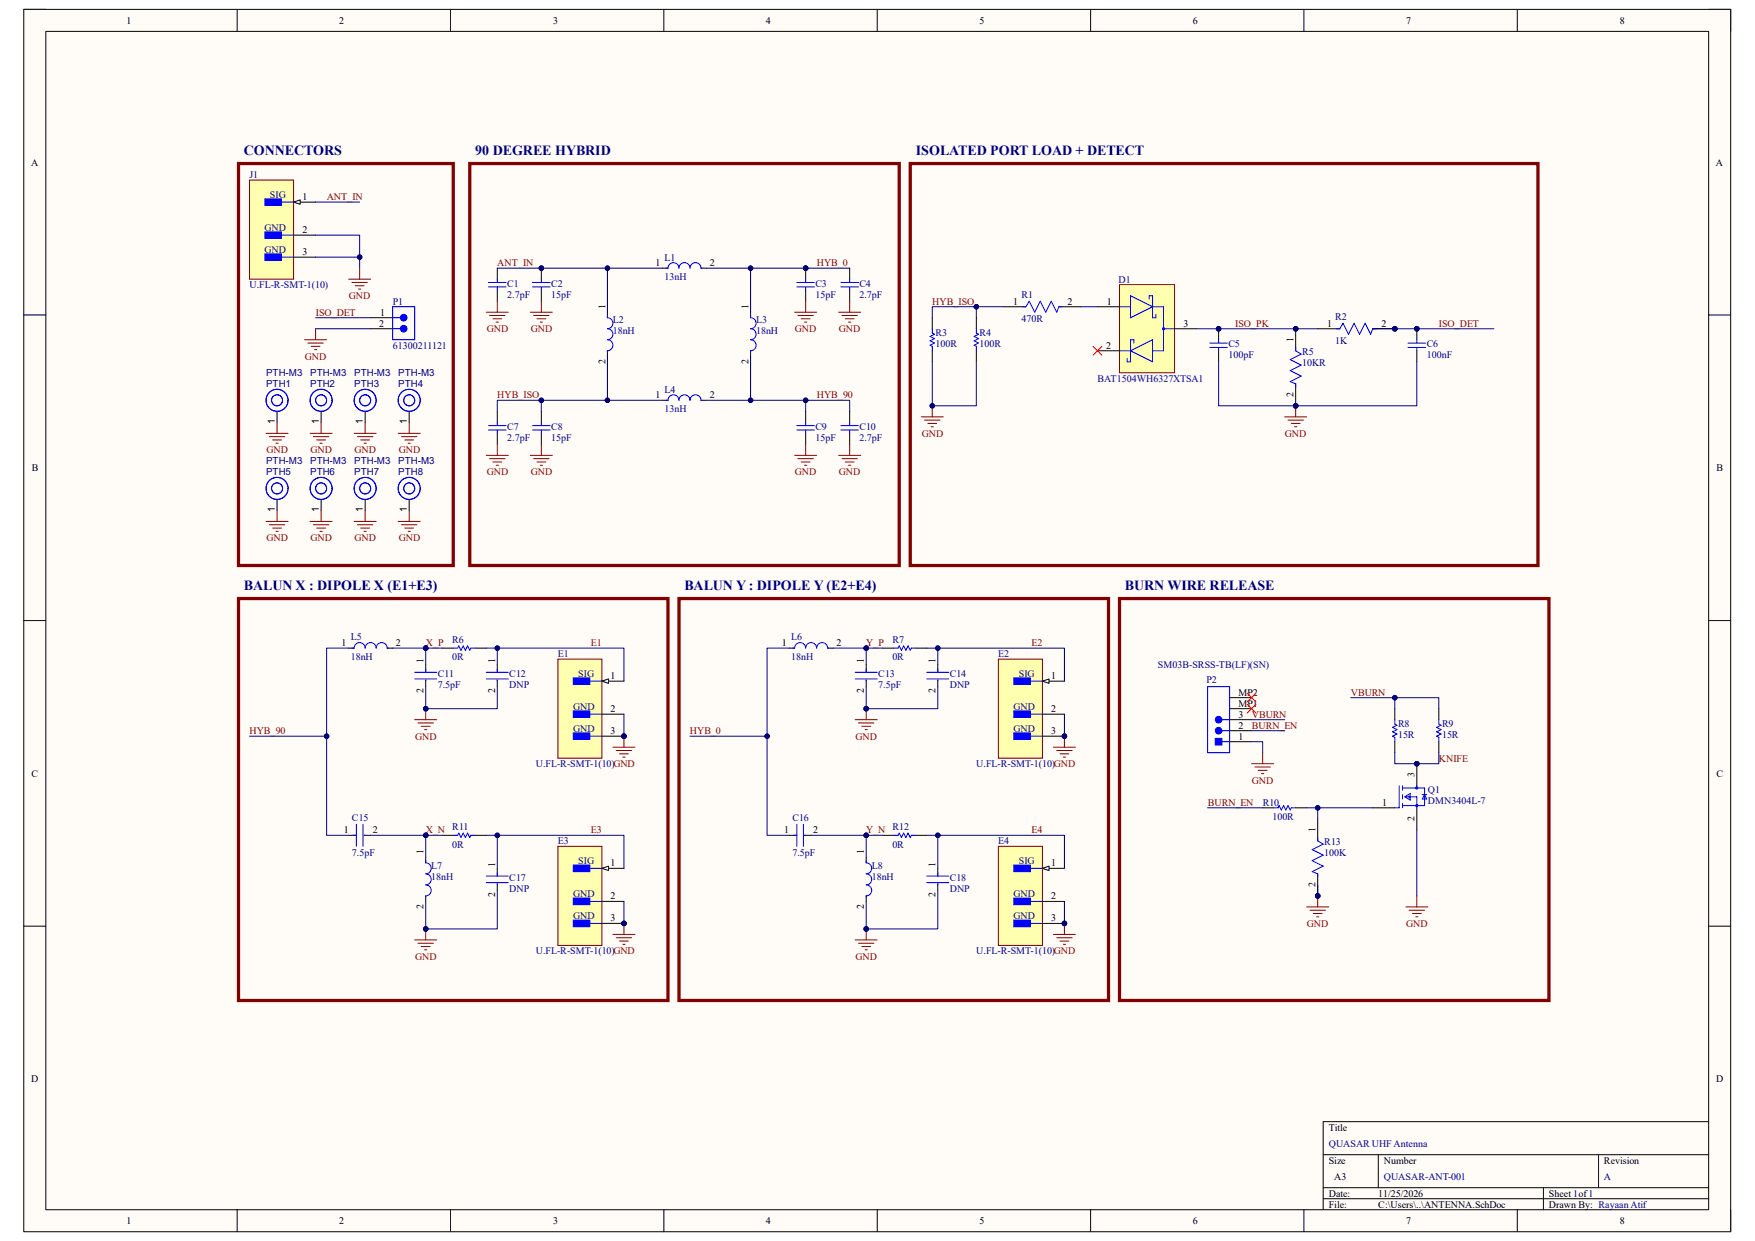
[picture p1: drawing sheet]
<svg xmlns="http://www.w3.org/2000/svg" width="297mm" height="210mm" viewBox="0 0 297 210" stroke-linecap="round" stroke-linejoin="round" font-family="sans-serif">
<defs><g id="words">
<g font-size="2.4" fill="#000080">
<text x="41.3" y="26.2">CONNECTORS</text>
<text x="80.4" y="26.2">90 DEGREE HYBRID</text>
<text x="155" y="26.2">ISOLATED PORT LOAD + DETECT</text>
<text x="41.3" y="99.9">BALUN X : DIPOLE X (E1+E3)</text>
<text x="115.8" y="99.9">BALUN Y : DIPOLE Y (E2+E4)</text>
<text x="190.4" y="99.9">BURN WIRE RELEASE</text>
</g>
<g font-size="1.7">
<text x="21.4" y="4">1</text>
<text x="57.4" y="4">2</text>
<text x="93.6" y="4">3</text>
<text x="129.6" y="4">4</text>
<text x="165.8" y="4">5</text>
<text x="201.8" y="4">6</text>
<text x="238" y="4">7</text>
<text x="274.1" y="4">8</text>
<text x="5.3" y="28">A</text>
<text x="290.4" y="28">A</text>
<text x="51.2" y="33.9">1</text>
<text x="51.2" y="39.5">2</text>
<text x="51.2" y="43.2">3</text>
<text x="110.9" y="45">1</text>
<text x="120.1" y="45">2</text>
<text x="64.3" y="53.4">1</text>
<text x="102.4" y="52.3" transform="rotate(-90 102.4 52.3)">1</text>
<text x="126.7" y="52.3" transform="rotate(-90 126.7 52.3)">1</text>
<text x="171.5" y="51.6">1</text>
<text x="180.7" y="51.6">2</text>
<text x="187.3" y="51.6">1</text>
<text x="64.2" y="55.3">2</text>
<text x="187.2" y="59">2</text>
<text x="200.3" y="55.3">3</text>
<text x="218.9" y="57.9" transform="rotate(-90 218.9 57.9)">1</text>
<text x="224.6" y="55.3">1</text>
<text x="233.8" y="55.3">2</text>
<text x="102.4" y="61.6" transform="rotate(-90 102.4 61.6)">2</text>
<text x="126.7" y="61.6" transform="rotate(-90 126.7 61.6)">2</text>
<text x="46.5" y="71.7" transform="rotate(-90 46.5 71.7)">1</text>
<text x="54" y="71.7" transform="rotate(-90 54 71.7)">1</text>
<text x="61.4" y="71.7" transform="rotate(-90 61.4 71.7)">1</text>
<text x="68.9" y="71.7" transform="rotate(-90 68.9 71.7)">1</text>
<text x="110.9" y="67.4">1</text>
<text x="120.1" y="67.4">2</text>
<text x="218.9" y="67.2" transform="rotate(-90 218.9 67.2)">2</text>
<text x="5.4" y="79.8">B</text>
<text x="290.5" y="79.8">B</text>
<text x="46.5" y="86.6" transform="rotate(-90 46.5 86.6)">1</text>
<text x="54" y="86.6" transform="rotate(-90 54 86.6)">1</text>
<text x="61.4" y="86.6" transform="rotate(-90 61.4 86.6)">1</text>
<text x="68.9" y="86.6" transform="rotate(-90 68.9 86.6)">1</text>
<text x="57.8" y="109.3">1</text>
<text x="67" y="109.3">2</text>
<text x="71.7" y="112.3" transform="rotate(-90 71.7 112.3)">1</text>
<text x="83.8" y="112.3" transform="rotate(-90 83.8 112.3)">1</text>
<text x="132.3" y="109.3">1</text>
<text x="141.6" y="109.3">2</text>
<text x="146.2" y="112.3" transform="rotate(-90 146.2 112.3)">1</text>
<text x="158.3" y="112.3" transform="rotate(-90 158.3 112.3)">1</text>
<text x="71.7" y="117.3" transform="rotate(-90 71.7 117.3)">2</text>
<text x="83.8" y="117.3" transform="rotate(-90 83.8 117.3)">2</text>
<text x="103.3" y="114.9">1</text>
<text x="146.2" y="117.3" transform="rotate(-90 146.2 117.3)">2</text>
<text x="158.3" y="117.3" transform="rotate(-90 158.3 117.3)">2</text>
<text x="177.9" y="114.9">1</text>
<text x="209.6" y="117.7">MP2</text>
<text x="209.6" y="119.6">MP1</text>
<text x="103.3" y="120.5">2</text>
<text x="103.3" y="124.2">3</text>
<text x="177.9" y="120.5">2</text>
<text x="177.9" y="124.2">3</text>
<text x="209.6" y="121.5">3</text>
<text x="209.6" y="123.3">2</text>
<text x="209.6" y="125.2">1</text>
<text x="5.3" y="131.4">C</text>
<text x="239.4" y="131.5" transform="rotate(-90 239.4 131.5)">3</text>
<text x="290.5" y="131.4">C</text>
<text x="233.9" y="136.4">1</text>
<text x="58.2" y="141">1</text>
<text x="63.1" y="141">2</text>
<text x="132.7" y="141">1</text>
<text x="137.6" y="141">2</text>
<text x="222.6" y="140.8" transform="rotate(-90 222.6 140.8)">1</text>
<text x="239.4" y="139" transform="rotate(-90 239.4 139)">2</text>
<text x="71.7" y="144.5" transform="rotate(-90 71.7 144.5)">1</text>
<text x="83.8" y="146.8" transform="rotate(-90 83.8 146.8)">1</text>
<text x="103.3" y="146.6">1</text>
<text x="146.2" y="144.5" transform="rotate(-90 146.2 144.5)">1</text>
<text x="158.3" y="146.8" transform="rotate(-90 158.3 146.8)">1</text>
<text x="177.9" y="146.6">1</text>
<text x="71.7" y="153.9" transform="rotate(-90 71.7 153.9)">2</text>
<text x="83.8" y="151.8" transform="rotate(-90 83.8 151.8)">2</text>
<text x="103.3" y="152.2">2</text>
<text x="103.3" y="155.9">3</text>
<text x="146.2" y="153.9" transform="rotate(-90 146.2 153.9)">2</text>
<text x="158.3" y="151.8" transform="rotate(-90 158.3 151.8)">2</text>
<text x="177.9" y="152.2">2</text>
<text x="177.9" y="155.9">3</text>
<text x="222.6" y="150.2" transform="rotate(-90 222.6 150.2)">2</text>
<text x="5.3" y="183.2">D</text>
<text x="290.4" y="183.2">D</text>
<text x="224.9" y="191.3">Title</text>
<text x="224.9" y="196.9">Size</text>
<text x="234.2" y="196.9">Number</text>
<text x="271.4" y="196.9">Revision</text>
<text x="224.9" y="202.5">Date:</text>
<text x="225.8" y="199.7">A3</text>
<text x="233.3" y="202.5">11/25/2026</text>
<text x="262.1" y="202.5">Sheet 1of1</text>
<text x="21.4" y="207.2">1</text>
<text x="57.4" y="207.2">2</text>
<text x="93.6" y="207.2">3</text>
<text x="129.6" y="207.2">4</text>
<text x="165.8" y="207.2">5</text>
<text x="201.8" y="207.2">6</text>
<text x="224.9" y="204.4">File:</text>
<text x="233.3" y="204.4">C:\Users\..\ANTENNA.SchDoc</text>
<text x="238" y="207.2">7</text>
<text x="262.1" y="204.4">Drawn By: Rayaan Atif</text>
<text x="274.1" y="207.2">8</text>
</g>
<g font-size="1.7" fill="#000080">
<text x="42.2" y="30.1">J1</text>
<text x="45.7" y="33.5">SIG</text>
<text x="44.8" y="39.1">GND</text>
<text x="44.8" y="42.8">GND</text>
<text x="112.5" y="44.1">L1</text>
<text x="112.5" y="47.5">13nH</text>
<text x="189.3" y="47.8">D1</text>
<text x="42.2" y="48.8">U.FL-R-SMT-1(10)</text>
<text x="66.5" y="51.6">P1</text>
<text x="85.9" y="48.6">C1</text>
<text x="85.9" y="50.4">2.7pF</text>
<text x="93.3" y="48.6">C2</text>
<text x="93.3" y="50.4">15pF</text>
<text x="138" y="48.6">C3</text>
<text x="138" y="50.4">15pF</text>
<text x="145.5" y="48.6">C4</text>
<text x="145.5" y="50.4">2.7pF</text>
<text x="172.9" y="50.4">R1</text>
<text x="66.5" y="59">61300211121</text>
<text x="103.7" y="54.7">L2</text>
<text x="103.7" y="56.6">18nH</text>
<text x="128" y="54.7">L3</text>
<text x="128" y="56.6">18nH</text>
<text x="158.3" y="56.9">R3</text>
<text x="158.3" y="58.8">100R</text>
<text x="165.8" y="56.9">R4</text>
<text x="165.8" y="58.8">100R</text>
<text x="172.9" y="54.5">470R</text>
<text x="207.9" y="58.8">C5</text>
<text x="226" y="54.1">R2</text>
<text x="226" y="58.3">1K</text>
<text x="241.5" y="58.8">C6</text>
<text x="45" y="65.5">PTH1</text>
<text x="45" y="63.7">PTH-M3</text>
<text x="52.5" y="65.5">PTH2</text>
<text x="52.5" y="63.7">PTH-M3</text>
<text x="59.9" y="65.5">PTH3</text>
<text x="59.9" y="63.7">PTH-M3</text>
<text x="67.4" y="65.5">PTH4</text>
<text x="67.4" y="63.7">PTH-M3</text>
<text x="185.7" y="64.6">BAT1504WH6327XTSA1</text>
<text x="207.9" y="60.7">100pF</text>
<text x="220.4" y="60.1">R5</text>
<text x="220.4" y="62">10KR</text>
<text x="241.5" y="60.7">100nF</text>
<text x="112.5" y="66.5">L4</text>
<text x="112.5" y="69.8">13nH</text>
<text x="85.9" y="72.8">C7</text>
<text x="85.9" y="74.7">2.7pF</text>
<text x="93.3" y="72.8">C8</text>
<text x="93.3" y="74.7">15pF</text>
<text x="138" y="72.8">C9</text>
<text x="138" y="74.7">15pF</text>
<text x="145.5" y="72.8">C10</text>
<text x="145.5" y="74.7">2.7pF</text>
<text x="45" y="80.4">PTH5</text>
<text x="45" y="78.6">PTH-M3</text>
<text x="52.5" y="80.4">PTH6</text>
<text x="52.5" y="78.6">PTH-M3</text>
<text x="59.9" y="80.4">PTH7</text>
<text x="59.9" y="78.6">PTH-M3</text>
<text x="67.4" y="80.4">PTH8</text>
<text x="67.4" y="78.6">PTH-M3</text>
<text x="59.4" y="108.4">L5</text>
<text x="59.4" y="111.8">18nH</text>
<text x="76.5" y="108.8">R6</text>
<text x="76.5" y="111.8">0R</text>
<text x="94.4" y="111.2">E1</text>
<text x="133.9" y="108.4">L6</text>
<text x="133.9" y="111.8">18nH</text>
<text x="151" y="108.8">R7</text>
<text x="151" y="111.8">0R</text>
<text x="169" y="111.2">E2</text>
<text x="196" y="113.1">SM03B-SRSS-TB(LF)(SN)</text>
<text x="74.1" y="114.6">C11</text>
<text x="74.1" y="116.4">7.5pF</text>
<text x="86.2" y="114.6">C12</text>
<text x="86.2" y="116.4">DNP</text>
<text x="97.9" y="114.6">SIG</text>
<text x="148.6" y="114.6">C13</text>
<text x="148.6" y="116.4">7.5pF</text>
<text x="160.7" y="114.6">C14</text>
<text x="160.7" y="116.4">DNP</text>
<text x="172.4" y="114.6">SIG</text>
<text x="204.2" y="115.7">P2</text>
<text x="97" y="120.1">GND</text>
<text x="97" y="123.9">GND</text>
<text x="171.5" y="120.1">GND</text>
<text x="171.5" y="123.9">GND</text>
<text x="236.6" y="123.1">R8</text>
<text x="236.6" y="125">15R</text>
<text x="244.1" y="123.1">R9</text>
<text x="244.1" y="125">15R</text>
<text x="90.7" y="129.8">U.FL-R-SMT-1(10)GND</text>
<text x="165.2" y="129.8">U.FL-R-SMT-1(10)GND</text>
<text x="213.7" y="136.4">R10</text>
<text x="241.6" y="134.3">Q1</text>
<text x="241.6" y="136.1">DMN3404L-7</text>
<text x="59.6" y="138.9">C15</text>
<text x="76.5" y="140.5">R11</text>
<text x="76.5" y="143.4">0R</text>
<text x="94.4" y="142.9">E3</text>
<text x="134.1" y="138.9">C16</text>
<text x="151" y="140.5">R12</text>
<text x="151" y="143.4">0R</text>
<text x="169" y="142.9">E4</text>
<text x="215.3" y="138.8">100R</text>
<text x="224.1" y="143">R13</text>
<text x="59.6" y="144.9">7.5pF</text>
<text x="73" y="147">L7</text>
<text x="73" y="148.8">18nH</text>
<text x="86.2" y="149">C17</text>
<text x="97.9" y="146.2">SIG</text>
<text x="134.1" y="144.9">7.5pF</text>
<text x="147.5" y="147">L8</text>
<text x="147.5" y="148.8">18nH</text>
<text x="160.7" y="149">C18</text>
<text x="172.4" y="146.2">SIG</text>
<text x="224.1" y="144.9">100K</text>
<text x="86.2" y="150.9">DNP</text>
<text x="97" y="151.8">GND</text>
<text x="97" y="155.5">GND</text>
<text x="160.7" y="150.9">DNP</text>
<text x="171.5" y="151.8">GND</text>
<text x="171.5" y="155.5">GND</text>
<text x="90.7" y="161.5">U.FL-R-SMT-1(10)GND</text>
<text x="165.2" y="161.5">U.FL-R-SMT-1(10)GND</text>
<text x="224.9" y="194.1">QUASAR UHF Antenna</text>
<text x="234.2" y="199.7">QUASAR-ANT-001</text>
<text x="271.4" y="199.7">A</text>
</g>
<g font-size="1.7" fill="#800000">
<text x="55.3" y="33.9">ANT_IN</text>
<text x="84.2" y="45">ANT_IN</text>
<text x="138.2" y="45">HYB_0</text>
<text x="53.4" y="53.4">ISO_DET</text>
<text x="59.1" y="50.6">GND</text>
<text x="157.8" y="51.6">HYB_ISO</text>
<text x="82.4" y="56.2">GND</text>
<text x="89.8" y="56.2">GND</text>
<text x="134.5" y="56.2">GND</text>
<text x="142" y="56.2">GND</text>
<text x="209" y="55.3">ISO_PK</text>
<text x="243.5" y="55.3">ISO_DET</text>
<text x="51.6" y="60.9">GND</text>
<text x="84.2" y="67.4">HYB_ISO</text>
<text x="138.2" y="67.4">HYB_90</text>
<text x="45.1" y="76.7">GND</text>
<text x="52.5" y="76.7">GND</text>
<text x="60" y="76.7">GND</text>
<text x="67.5" y="76.7">GND</text>
<text x="156" y="73.9">GND</text>
<text x="217.5" y="73.9">GND</text>
<text x="82.4" y="80.4">GND</text>
<text x="89.8" y="80.4">GND</text>
<text x="134.5" y="80.4">GND</text>
<text x="142" y="80.4">GND</text>
<text x="45.1" y="91.6">GND</text>
<text x="52.5" y="91.6">GND</text>
<text x="60" y="91.6">GND</text>
<text x="67.5" y="91.6">GND</text>
<text x="72.1" y="109.3">X_P</text>
<text x="100" y="109.3">E1</text>
<text x="146.6" y="109.3">Y_P</text>
<text x="174.5" y="109.3">E2</text>
<text x="228.6" y="117.7">VBURN</text>
<text x="42.2" y="124.2">HYB_90</text>
<text x="70.3" y="125.2">GND</text>
<text x="116.8" y="124.2">HYB_0</text>
<text x="144.8" y="125.2">GND</text>
<text x="211.8" y="121.5">VBURN</text>
<text x="211.8" y="123.3">BURN_EN</text>
<text x="243.5" y="128.9">KNIFE</text>
<text x="204.4" y="136.4">BURN_EN</text>
<text x="211.9" y="132.6">GND</text>
<text x="72.1" y="141">X_N</text>
<text x="100" y="141">E3</text>
<text x="146.6" y="141">Y_N</text>
<text x="174.5" y="141">E4</text>
<text x="221.2" y="156.8">GND</text>
<text x="238" y="156.8">GND</text>
<text x="70.3" y="162.4">GND</text>
<text x="144.8" y="162.4">GND</text>
</g>
</g></defs>
<path d="M4 1.6h288.9v206.8h-288.9z" fill-rule="evenodd" fill="#fffcf8"/>
<path d="M4 1.6h288.9v206.8h-288.9z" fill="none" stroke="#000" stroke-width=".17"/>
<path d="M7.8 5.3h281.4v199.4h-281.4z" fill-rule="evenodd" fill="#fffcf8"/>
<g fill="none" stroke="#000" stroke-width=".17">
<path d="M4 1.6h3.7M7.8 5.3h281.4v199.4h-281.4zM40.1 1.6v3.7M76.2 1.6v3.7M112.3 1.6v3.7M148.5 1.6v3.7M184.6 1.6v3.7M220.7 1.6v3.7M256.8 1.6v3.7M289.2 1.6h3.7v3.7M4 53.3h3.7M289.2 53.3h3.7"/>
<path d="M4 105h3.8M289.2 105h3.7M4 156.7h3.8M289.2 156.7h3.7M223.9 195.4h65.3M233.3 195.4v5.6M270.5 195.4v5.6M289.2 189.8h-65.3v14.9M40.1 204.7v3.7M76.2 204.7v3.7M112.4 204.7v3.7M148.5 204.7v3.7"/>
<path d="M184.6 204.7v3.7M220.7 204.7v3.7M223.9 201h65.3M223.9 202.9h65.3M256.8 204.7v3.7M261.2 201v3.7M292.9 204.7v3.7"/>
</g>
<path d="M42.2 30.5h7.5v16.7h-7.5z" fill-rule="evenodd" fill="#ffffb0"/>
<path d="M42.2 30.5h7.5v16.7h-7.5z" fill="none" stroke="#800000" stroke-width=".17"/>
<path d="M44.8 33.6h2.8v1.2h-2.8z" fill-rule="evenodd" fill="#00f"/>
<path d="M44.8 33.6h2.8v1.2h-2.8zM46.5 34.2h3.2" fill="none" stroke="#00f" stroke-width=".17"/>
<path d="M44.8 39.2h2.8v1.1h-2.8z" fill-rule="evenodd" fill="#00f"/>
<path d="M44.8 39.2h2.8v1.1h-2.8zM46.5 39.8h3.2" fill="none" stroke="#00f" stroke-width=".17"/>
<path d="M44.8 43h2.8v1.1h-2.8z" fill-rule="evenodd" fill="#00f"/>
<path d="M44.8 43h2.8v1.1h-2.8zM46.5 43.5h3.2" fill="none" stroke="#00f" stroke-width=".17"/>
<path d="M49.7 34.2h3.7" fill="none" stroke="#000" stroke-width=".17"/>
<path d="M49.7 34.2l1.1-.4v.8z" fill="#f8fcff"/>
<path d="M49.7 34.2l1.1-.4v.8zM49.7 39.8h3.7M49.7 43.5h3.7M62.7 55.6h3.8M62.7 53.8h3.8" fill="none" stroke="#000" stroke-width=".17"/>
<path d="M66.5 55.6h1.3" fill="none" stroke="#00f" stroke-width=".17"/>
<circle cx="68.3" cy="55.6" r=".56" fill="#00f"/>
<g fill="none" stroke="#00f" stroke-width=".17">
<path d="M66.5 53.8h1.3M66.5 51.9h3.7v5.6h-3.7z"/>
<circle cx="68.3" cy="55.6" r=".56"/>
</g>
<circle cx="68.3" cy="53.8" r=".56" fill="#00f"/>
<g fill="none" stroke="#00f" stroke-width=".17">
<path d="M102.8 53.4v.4a.93 .93 0 0 1 .9 .9 .93 .93 0 0 1-.9 .9 .93 .93 0 0 1 .9 1 .93 .93 0 0 1-.9 .9 .93 .93 0 0 1 .9 .9 .93 .93 0 0 1-.9 1v.1M112.7 45.4h.3a.93 .93 0 0 1 1-.9 .93 .93 0 0 1 .9 .9 .93 .93 0 0 1 .9-.9 .93 .93 0 0 1 1 .9 .93 .93 0 0 1 .9-.9 .93 .93 0 0 1 .9 .9h.2M127 53.4v.4a.93 .93 0 0 1 1 .9 .93 .93 0 0 1-1 .9 .93 .93 0 0 1 1 1 .93 .93 0 0 1-1 .9 .93 .93 0 0 1 1 .9 .93 .93 0 0 1-1 1v.1M112.7 67.7h.3a.93 .93 0 0 1 1-.9 .93 .93 0 0 1 .9 .9 .93 .93 0 0 1 .9-.9 .93 .93 0 0 1 1 .9 .93 .93 0 0 1 .9-.9 .93 .93 0 0 1 .9 .9h.2M134.9 72h2.9M134.9 72.8h2.9M136.3 71.5v.5M136.3 72.8v.5M59.6 109.7h.3M59.9 109.7a.93 .93 0 0 1 1-1 .93 .93 0 0 1 .9 1M61.8 109.7a.93 .93 0 0 1 .9-1 .93 .93 0 0 1 1 1 .93 .93 0 0 1 .9-1 .93 .93 0 0 1 .9 1h.2M72 145.6v.4a.93 .93 0 0 1 1 1 .93 .93 0 0 1-1 .9 .93 .93 0 0 1 1 .9 .93 .93 0 0 1-1 .9 .93 .93 0 0 1 1 1 .93 .93 0 0 1-1 .9v.2"/>
<circle cx="68.3" cy="53.8" r=".56"/>
<circle cx="46.9" cy="67.7" r="1.86"/>
<circle cx="46.9" cy="67.7" r=".93"/>
<circle cx="54.3" cy="67.7" r=".93"/>
<circle cx="54.3" cy="67.7" r="1.86"/>
<circle cx="61.8" cy="67.7" r="1.86"/>
<circle cx="61.8" cy="67.7" r=".93"/>
<circle cx="69.2" cy="67.7" r=".93"/>
<circle cx="69.3" cy="67.7" r="1.86"/>
<circle cx="69.3" cy="67.7" r=".93"/>
</g>
<g fill="none" stroke="#000" stroke-width=".17">
<path d="M102.8 52.8v1M102.8 59.4v.9M112.1 45.4h.9M118.6 45.4h1M127 52.8v1M127 59.4v.9M46.9 69.6v1.9M54.3 69.6v1.9M61.8 69.6v1.9M69.3 69.6v1.9M112.1 67.7h.9M118.6 67.7h1"/>
<path d="M136.3 69.6v1.9M136.3 73.3v1.9M59 109.7h.9M65.5 109.7h1M72 145.1v.9M72 151.6v.9"/>
</g>
<circle cx="136.3" cy="45.4" r=".37" fill="#000080"/>
<circle cx="136.3" cy="45.4" r=".37" fill="none" stroke="#000080" stroke-width=".17"/>
<path d="M136.3 45.4v1.8M136.3 49.1v1.9" fill="none" stroke="#000" stroke-width=".17"/>
<circle cx="136.3" cy="45.4" r=".37" fill="#000080"/>
<circle cx="136.3" cy="45.4" r=".37" fill="none" stroke="#000080" stroke-width=".17"/>
<path d="M134.9 47.8h2.9M134.9 48.6h2.9M136.3 47.2v.6M136.3 48.6v.5M90.1 72h3M90.1 72.8h3M91.6 71.5v.5M91.6 72.8v.5" fill="none" stroke="#00f" stroke-width=".17"/>
<path d="M91.6 69.6v1.9M91.6 73.3v1.9" fill="none" stroke="#000" stroke-width=".17"/>
<circle cx="91.6" cy="45.4" r=".37" fill="#000080"/>
<circle cx="91.6" cy="45.4" r=".37" fill="none" stroke="#000080" stroke-width=".17"/>
<path d="M91.6 45.4v1.8M91.6 49.1v1.9" fill="none" stroke="#000" stroke-width=".17"/>
<circle cx="91.6" cy="45.4" r=".37" fill="#000080"/>
<circle cx="91.6" cy="45.4" r=".37" fill="none" stroke="#000080" stroke-width=".17"/>
<g fill="none" stroke="#00f" stroke-width=".17">
<path d="M82.7 47.8h3M82.7 48.5h3M84.2 47.2v.6M84.2 48.5v.6M90.1 47.8h3M90.1 48.6h3M91.6 47.2v.6M91.6 48.6v.5M142.3 47.8h3M142.3 48.6h3M143.8 47.2v.6M143.8 48.6v.5"/>
<path d="M82.7 72h3M82.7 72.8h3M84.2 71.5v.5M84.2 72.8v.5M142.3 72h3M142.3 72.8h3M143.8 71.5v.5M143.8 72.8v.5M70.2 113.8h3.7M70.2 114.9h3.7M72 113.2v.6M72 115.1v.2"/>
<path d="M60.3 139.5v3.7M61.4 139.5v3.7M59.7 141.4h.6M61.6 141.4h.2"/>
</g>
<path d="M84.2 45.4v1.8M84.2 49.1v1.9M143.8 45.4v1.8M143.8 49.1v1.9M84.2 69.6v1.9M84.2 73.3v1.9M143.8 69.6v1.9M143.8 73.3v1.9M72 112.5v1.3M72 115.1v1.1M59 141.4h1.3M61.6 141.4h1.1" fill="none" stroke="#000" stroke-width=".17"/>
<circle cx="206.2" cy="55.6" r=".37" fill="#000080"/>
<circle cx="206.2" cy="55.6" r=".37" fill="none" stroke="#000080" stroke-width=".17"/>
<path d="M206.2 55.6v1.9M206.2 59.4v1.8" fill="none" stroke="#000" stroke-width=".17"/>
<circle cx="206.2" cy="55.6" r=".37" fill="#000080"/>
<circle cx="206.2" cy="55.6" r=".37" fill="none" stroke="#000080" stroke-width=".17"/>
<path d="M204.7 58.1h3M204.7 58.8h3M206.2 57.5v.6M206.2 58.8v.6" fill="none" stroke="#00f" stroke-width=".17"/>
<circle cx="239.8" cy="55.6" r=".37" fill="#000080"/>
<circle cx="239.8" cy="55.6" r=".37" fill="none" stroke="#000080" stroke-width=".17"/>
<path d="M239.8 55.6v1.9" fill="none" stroke="#000" stroke-width=".17"/>
<circle cx="239.8" cy="55.6" r=".37" fill="#000080"/>
<circle cx="239.8" cy="55.6" r=".37" fill="none" stroke="#000080" stroke-width=".17"/>
<path d="M239.8 59.4v1.8" fill="none" stroke="#000" stroke-width=".17"/>
<path d="M238.3 58.8h3M238.3 58.1h3M239.8 57.5v.6M239.8 58.8v.6" fill="none" stroke="#00f" stroke-width=".17"/>
<circle cx="219.3" cy="55.6" r=".37" fill="#000080"/>
<circle cx="219.3" cy="55.6" r=".37" fill="none" stroke="#000080" stroke-width=".17"/>
<circle cx="219.3" cy="68.7" r=".37" fill="#000080"/>
<circle cx="219.3" cy="68.7" r=".37" fill="none" stroke="#000080" stroke-width=".17"/>
<path d="M219.3 55.6v3.8" fill="none" stroke="#000" stroke-width=".17"/>
<circle cx="219.3" cy="55.6" r=".37" fill="#000080"/>
<circle cx="219.3" cy="55.6" r=".37" fill="none" stroke="#000080" stroke-width=".17"/>
<path d="M219.3 64.9v3.8" fill="none" stroke="#000" stroke-width=".17"/>
<circle cx="219.3" cy="68.7" r=".37" fill="#000080"/>
<circle cx="219.3" cy="68.7" r=".37" fill="none" stroke="#000080" stroke-width=".17"/>
<path d="M219.3 58.8v.6l.9 .5-1.9 1 1.9 .9-1.9 .9 1.9 .9-1.9 1 1 .3v.6" fill="none" stroke="#00f" stroke-width=".17"/>
<path d="M189.5 48.2h9.3v14.9h-9.3z" fill-rule="evenodd" fill="#ffffb0"/>
<g fill="none" stroke="#800000" stroke-width=".17">
<path d="M51.5 57.5h3.8M52.1 58.1h2.6M52.7 58.6h1.5M53.2 59.2h.4M53.4 55.6v1.9M59 47.2h3.7M59.6 47.8h2.6M60.1 48.4h1.5M60.7 48.9h.3M60.9 45.4v1.8M82.3 52.8h3.7M82.9 53.4h2.6"/>
<path d="M83.4 54h1.5M84 54.5h.3M84.2 51v1.8M89.8 52.8h3.7M90.3 53.4h2.6M90.9 54h1.5M91.4 54.5h.4M91.6 51v1.8M134.5 52.8h3.7M135 53.4h2.6M135.6 54h1.5M136.2 54.5h.3"/>
<path d="M136.3 51v1.8M141.9 52.8h3.8M142.5 53.4h2.6M143.1 54h1.4M143.6 54.5h.4M143.8 51v1.8M189.5 48.2h9.3v14.9h-9.3zM45 73.3h3.7M45.6 73.9h2.6M46.1 74.5h1.5M46.7 75h.4M46.9 71.5v1.8"/>
<path d="M52.5 73.3h3.7M53 73.9h2.6M53.6 74.5h1.5M54.2 75h.3M54.3 71.5v1.8M59.9 73.3h3.8M60.5 73.9h2.6M61 74.5h1.5M61.6 75h.4M61.8 71.5v1.8M67.4 73.3h3.7M67.9 73.9h2.7"/>
<path d="M68.5 74.5h1.5M69.1 75h.3M69.3 71.5v1.8M82.3 77.1h3.7M82.9 77.6h2.6M83.4 78.2h1.5M84 78.7h.3M84.2 75.2v1.9M89.8 77.1h3.7M90.3 77.6h2.6M90.9 78.2h1.5M91.4 78.7h.4"/>
<path d="M91.6 75.2v1.9M134.5 77.1h3.7M135 77.6h2.6M135.6 78.2h1.5M136.2 78.7h.3M136.3 75.2v1.9M141.9 77.1h3.8M142.5 77.6h2.6M143.1 78.2h1.4M143.6 78.7h.4M143.8 75.2v1.9M217.4 70.5h3.7"/>
<path d="M218 71.1h2.6M218.5 71.7h1.5M219.1 72.2h.4M219.3 68.7v1.8"/>
</g>
<g fill="none" stroke="#00f" stroke-width=".17">
<path d="M189.5 51.9h1.8M189.5 59.4h1.8M191.3 50l3.8 1.9-3.8 1.9zM191.3 59.4l3.8-1.9v3.7zM191.9 58.1v-.6h-.6v3.7h-.5v-.5M194.5 50.6v-.6h.6v3.8h.5v-.6M195.1 51.9h1.8v7.5h-1.8M196.9 55.6h1.9"/>
<circle cx="196.9" cy="55.6" r=".19"/>
</g>
<path d="M185.7 51.9h3.8M185.7 59.4h3.8M198.8 55.6h3.7" fill="none" stroke="#000" stroke-width=".17"/>
<circle cx="219.3" cy="68.7" r=".37" fill="#000080"/>
<circle cx="219.3" cy="68.7" r=".37" fill="none" stroke="#000080" stroke-width=".17"/>
<path d="M155.9 70.5h3.7M156.5 71.1h2.6M157 71.7h1.5M157.6 72.2h.4M157.8 68.7v1.8" fill="none" stroke="#800000" stroke-width=".17"/>
<circle cx="157.8" cy="68.7" r=".37" fill="#000080"/>
<circle cx="157.8" cy="68.7" r=".37" fill="none" stroke="#000080" stroke-width=".17"/>
<path d="M185 58.6l1.5 1.5M186.5 58.6l-1.5 1.5" fill="none" stroke="#f00" stroke-width=".17"/>
<path d="M72 119.9v1.9M70.2 121.8h3.7M70.7 122.3h2.7M71.3 122.9h1.5M71.9 123.5h.3" fill="none" stroke="#800000" stroke-width=".17"/>
<circle cx="72" cy="119.9" r=".37" fill="#000080"/>
<circle cx="72" cy="119.9" r=".37" fill="none" stroke="#000080" stroke-width=".17"/>
<path d="M70.2 159.1h3.7M70.7 159.6h2.7M72 157.2v1.9M71.3 160.2h1.5M71.9 160.7h.3" fill="none" stroke="#800000" stroke-width=".17"/>
<circle cx="72" cy="157.2" r=".37" fill="#000080"/>
<circle cx="72" cy="157.2" r=".37" fill="none" stroke="#000080" stroke-width=".17"/>
<circle cx="72" cy="109.7" r=".37" fill="#000080"/>
<circle cx="72" cy="109.7" r=".37" fill="none" stroke="#000080" stroke-width=".17"/>
<circle cx="72" cy="141.4" r=".37" fill="#000080"/>
<circle cx="72" cy="141.4" r=".37" fill="none" stroke="#000080" stroke-width=".17"/>
<circle cx="105.6" cy="124.6" r=".37" fill="#000080"/>
<circle cx="105.6" cy="124.6" r=".37" fill="none" stroke="#000080" stroke-width=".17"/>
<path d="M94.4 111.5h7.5v16.8h-7.5z" fill-rule="evenodd" fill="#ffffb0"/>
<path d="M94.4 111.5h7.5v16.8h-7.5z" fill="none" stroke="#800000" stroke-width=".17"/>
<path d="M97 114.7h2.8v1.1h-2.8z" fill-rule="evenodd" fill="#00f"/>
<path d="M97 114.7h2.8v1.1h-2.8zM98.7 115.3h3.2" fill="none" stroke="#00f" stroke-width=".17"/>
<path d="M97 120.3h2.8v1.1h-2.8z" fill-rule="evenodd" fill="#00f"/>
<path d="M97 120.3h2.8v1.1h-2.8zM98.7 120.9h3.2" fill="none" stroke="#00f" stroke-width=".17"/>
<path d="M97 124h2.8v1.1h-2.8z" fill-rule="evenodd" fill="#00f"/>
<path d="M97 124h2.8v1.1h-2.8zM98.7 124.6h3.2" fill="none" stroke="#00f" stroke-width=".17"/>
<path d="M101.9 115.3h3.7" fill="none" stroke="#000" stroke-width=".17"/>
<path d="M101.9 115.3l1.1-.4v.7z" fill="#f8fcff"/>
<path d="M101.9 115.3l1.1-.4v.7zM101.9 120.9h3.7M101.9 124.6h3.7" fill="none" stroke="#000" stroke-width=".17"/>
<circle cx="105.6" cy="124.6" r=".37" fill="#000080"/>
<circle cx="105.6" cy="124.6" r=".37" fill="none" stroke="#000080" stroke-width=".17"/>
<path d="M103.7 126.4h3.8M104.3 127h2.6M104.8 127.6h1.5M105.4 128.1h.4M105.6 124.6v1.8" fill="none" stroke="#800000" stroke-width=".17"/>
<circle cx="105.6" cy="124.6" r=".37" fill="#000080"/>
<circle cx="105.6" cy="124.6" r=".37" fill="none" stroke="#000080" stroke-width=".17"/>
<circle cx="105.6" cy="156.3" r=".37" fill="#000080"/>
<circle cx="105.6" cy="156.3" r=".37" fill="none" stroke="#000080" stroke-width=".17"/>
<path d="M94.4 143.2h7.5v16.8h-7.5z" fill-rule="evenodd" fill="#ffffb0"/>
<path d="M94.4 143.2h7.5v16.8h-7.5z" fill="none" stroke="#800000" stroke-width=".17"/>
<path d="M97 146.4h2.8v1.1h-2.8z" fill-rule="evenodd" fill="#00f"/>
<path d="M97 146.4h2.8v1.1h-2.8zM98.7 146.9h3.2" fill="none" stroke="#00f" stroke-width=".17"/>
<path d="M97 152h2.8v1.1h-2.8z" fill-rule="evenodd" fill="#00f"/>
<path d="M97 152h2.8v1.1h-2.8zM98.7 152.5h3.2" fill="none" stroke="#00f" stroke-width=".17"/>
<path d="M97 155.7h2.8v1.1h-2.8z" fill-rule="evenodd" fill="#00f"/>
<path d="M97 155.7h2.8v1.1h-2.8zM98.7 156.3h3.2" fill="none" stroke="#00f" stroke-width=".17"/>
<path d="M101.9 146.9h3.7" fill="none" stroke="#000" stroke-width=".17"/>
<path d="M101.9 146.9l1.1-.3v.7z" fill="#f8fcff"/>
<path d="M101.9 146.9l1.1-.3v.7zM101.9 152.5h3.7M101.9 156.3h3.7" fill="none" stroke="#000" stroke-width=".17"/>
<circle cx="105.6" cy="156.3" r=".37" fill="#000080"/>
<circle cx="105.6" cy="156.3" r=".37" fill="none" stroke="#000080" stroke-width=".17"/>
<path d="M103.7 158.1h3.8M104.3 158.7h2.6M104.8 159.3h1.5M105.4 159.8h.4M105.6 156.3v1.8" fill="none" stroke="#800000" stroke-width=".17"/>
<circle cx="105.6" cy="156.3" r=".37" fill="#000080"/>
<circle cx="105.6" cy="156.3" r=".37" fill="none" stroke="#000080" stroke-width=".17"/>
<circle cx="206.2" cy="123.7" r=".56" fill="#00f"/>
<circle cx="206.2" cy="123.7" r=".56" fill="none" stroke="#00f" stroke-width=".17"/>
<circle cx="206.2" cy="121.8" r=".56" fill="#00f"/>
<g fill="none" stroke="#00f" stroke-width=".17">
<path d="M206.8 121.8h1.3M206.8 125.5h1.3M206.8 123.7h1.3"/>
<circle cx="206.2" cy="121.8" r=".56"/>
</g>
<path d="M208.1 118.1h3.7M208.1 119.9h3.7M208.1 121.8h3.7M208.1 123.7h3.7M208.1 125.5h3.7" fill="none" stroke="#000" stroke-width=".17"/>
<path d="M205.7 125h1.1v1.1h-1.1z" fill-rule="evenodd" fill="#00f"/>
<path d="M204.4 116.2h3.7v11.2h-3.7zM205.7 125h1.1v1.1h-1.1zM215.6 136.7h.7l.2-.4 .4 .8 .3-.8 .4 .8 .4-.8 .3 .8 .2-.4h.8" fill="none" stroke="#00f" stroke-width=".17"/>
<path d="M213.7 136.7h1.9M219.3 136.7h1.8" fill="none" stroke="#000" stroke-width=".17"/>
<circle cx="239.8" cy="129.2" r=".37" fill="#000080"/>
<circle cx="239.8" cy="129.2" r=".37" fill="none" stroke="#000080" stroke-width=".17"/>
<g fill="none" stroke="#00f" stroke-width=".17">
<path d="M236.8 133v3.7h-.7M237.4 133v.7M237.4 134.5v.7M237.4 136v.7M237.4 133.3h3.7v3h-3.7M237.7 134.8l1-.5v1.1zM237.9 134.8h1.9v1.9M238.5 134.7v.5M239.8 133v.3M240.7 134.5h.8M241.1 134.5l.4 .7h-.8z"/>
<circle cx="239.8" cy="136.3" r=".19"/>
<circle cx="239.8" cy="133.3" r=".19"/>
</g>
<path d="M232.3 136.7h3.8M239.8 129.2v3.8M239.8 136.7v3.7" fill="none" stroke="#000" stroke-width=".17"/>
<circle cx="239.8" cy="129.2" r=".37" fill="#000080"/>
<circle cx="239.8" cy="129.2" r=".37" fill="none" stroke="#000080" stroke-width=".17"/>
<path d="M236.1 119.9v1.9M243.5 119.9v1.9M236.1 125.5v1.9M243.5 125.5v1.9" fill="none" stroke="#000" stroke-width=".17"/>
<path d="M236.1 121.8v.7l.3 .2-.7 .4 .7 .4-.7 .3 .7 .4-.7 .4 .4 .2v.7M243.5 121.8v.7l.4 .2-.8 .4 .8 .4-.8 .3 .8 .4-.8 .4 .4 .2v.7" fill="none" stroke="#00f" stroke-width=".17"/>
<path d="M221.1 153.5h3.8M221.7 154h2.6M222.3 154.6h1.5M222.8 155.2h.4M223 151.6v1.9M237.9 153.5h3.7M238.5 154h2.6M239 154.6h1.5M239.6 155.2h.4M239.8 151.6v1.9" fill="none" stroke="#800000" stroke-width=".17"/>
<circle cx="223" cy="151.6" r=".37" fill="#000080"/>
<circle cx="223" cy="151.6" r=".37" fill="none" stroke="#000080" stroke-width=".17"/>
<path d="M211.8 129.2h3.8M212.4 129.8h2.6M212.9 130.4h1.5M213.5 130.9h.4M213.7 127.4v1.8" fill="none" stroke="#800000" stroke-width=".17"/>
<path d="M211.1 117.3l1.5 1.5M211.1 119.2l1.5 1.5M212.6 117.3l-1.5 1.5M212.6 119.2l-1.5 1.5" fill="none" stroke="#f00" stroke-width=".17"/>
<circle cx="223" cy="151.6" r=".37" fill="#000080"/>
<circle cx="223" cy="151.6" r=".37" fill="none" stroke="#000080" stroke-width=".17"/>
<path d="M223 138.6v3.7M223 147.9v3.7" fill="none" stroke="#000" stroke-width=".17"/>
<circle cx="223" cy="151.6" r=".37" fill="#000080"/>
<circle cx="223" cy="151.6" r=".37" fill="none" stroke="#000080" stroke-width=".17"/>
<g fill="none" stroke="#00f" stroke-width=".17">
<path d="M76.7 109.7h.8l.1-.4 .4 .8 .4-.8 .4 .8 .3-.8 .4 .8 .2-.4h.7M82.3 113.8h3.7M82.3 114.9h3.7M84.2 113.2v.6M84.2 115.1v.2M134.1 109.7h.4M134.5 109.7a.93 .93 0 0 1 .9-1 .93 .93 0 0 1 .9 1M136.3 109.7a.93 .93 0 0 1 1-1 .93 .93 0 0 1 .9 1M138.2 109.7a.93 .93 0 0 1 .9-1 .93 .93 0 0 1 1 1h.2M144.7 113.8h3.8M144.7 114.9h3.8M146.6 113.2v.6"/>
<path d="M146.6 115.1v.2M134.9 139.5v3.7M136 139.5v3.7M76.7 141.4h.8l.1-.4 .4 .7 .4-.7 .4 .7 .3-.7 .4 .7 .2-.3h.7M82.3 148.3h3.7M82.3 149.4h3.7M84.2 147.7v.6M84.2 149.6v.1M134.3 141.4h.6M136.2 141.4h.1M146.6 145.6v.4a.93 .93 0 0 1 .9 1 .93 .93 0 0 1-.9 .9 .93 .93 0 0 1 .9 .9 .93 .93 0 0 1-.9 .9 .93 .93 0 0 1 .9 1 .93 .93 0 0 1-.9 .9v.2M223 141.7v.6l.9 .6-1.8 .9 1.8 .9-1.8 .9 1.8 1-1.8 .9 .9 .4v.5"/>
</g>
<g fill="none" stroke="#000" stroke-width=".17">
<path d="M74.8 109.7h1.9M80.4 109.7h1.9M84.2 112.5v1.3M84.2 115.1v1.1M133.5 109.7h1M140.1 109.7h.9M146.6 112.5v1.3M146.6 115.1v1.1M74.8 141.4h1.9M80.4 141.4h1.9M84.2 146.9v1.4M84.2 149.6v1.1"/>
<path d="M133.5 141.4h1.4M136.2 141.4h1.1M146.6 145.1v.9M146.6 151.6v.9"/>
</g>
<path d="M146.6 119.9v1.9M144.7 121.8h3.8M145.3 122.3h2.6M145.8 122.9h1.5M146.4 123.5h.4" fill="none" stroke="#800000" stroke-width=".17"/>
<circle cx="146.6" cy="119.9" r=".37" fill="#000080"/>
<circle cx="146.6" cy="119.9" r=".37" fill="none" stroke="#000080" stroke-width=".17"/>
<path d="M144.7 159.1h3.8M145.3 159.6h2.6M146.6 157.2v1.9M145.8 160.2h1.5M146.4 160.7h.4" fill="none" stroke="#800000" stroke-width=".17"/>
<circle cx="146.6" cy="157.2" r=".37" fill="#000080"/>
<circle cx="146.6" cy="157.2" r=".37" fill="none" stroke="#000080" stroke-width=".17"/>
<circle cx="146.6" cy="109.7" r=".37" fill="#000080"/>
<circle cx="146.6" cy="109.7" r=".37" fill="none" stroke="#000080" stroke-width=".17"/>
<circle cx="146.6" cy="141.4" r=".37" fill="#000080"/>
<circle cx="146.6" cy="141.4" r=".37" fill="none" stroke="#000080" stroke-width=".17"/>
<circle cx="180.1" cy="124.6" r=".37" fill="#000080"/>
<circle cx="180.1" cy="124.6" r=".37" fill="none" stroke="#000080" stroke-width=".17"/>
<path d="M169 111.5h7.4v16.8h-7.4z" fill-rule="evenodd" fill="#ffffb0"/>
<path d="M169 111.5h7.4v16.8h-7.4z" fill="none" stroke="#800000" stroke-width=".17"/>
<path d="M171.6 114.7h2.8v1.1h-2.8z" fill-rule="evenodd" fill="#00f"/>
<path d="M171.6 114.7h2.8v1.1h-2.8zM173.2 115.3h3.2" fill="none" stroke="#00f" stroke-width=".17"/>
<path d="M171.6 120.3h2.8v1.1h-2.8z" fill-rule="evenodd" fill="#00f"/>
<path d="M171.6 120.3h2.8v1.1h-2.8zM173.2 120.9h3.2" fill="none" stroke="#00f" stroke-width=".17"/>
<path d="M171.6 124h2.8v1.1h-2.8z" fill-rule="evenodd" fill="#00f"/>
<path d="M171.6 124h2.8v1.1h-2.8zM173.2 124.6h3.2" fill="none" stroke="#00f" stroke-width=".17"/>
<path d="M176.4 115.3h3.7" fill="none" stroke="#000" stroke-width=".17"/>
<path d="M176.4 115.3l1.1-.4v.7z" fill="#f8fcff"/>
<path d="M176.4 115.3l1.1-.4v.7zM176.4 120.9h3.7M176.4 124.6h3.7" fill="none" stroke="#000" stroke-width=".17"/>
<circle cx="180.1" cy="124.6" r=".37" fill="#000080"/>
<circle cx="180.1" cy="124.6" r=".37" fill="none" stroke="#000080" stroke-width=".17"/>
<path d="M178.3 126.4h3.7M178.8 127h2.7M179.4 127.6h1.5M180 128.1h.3M180.1 124.6v1.8" fill="none" stroke="#800000" stroke-width=".17"/>
<circle cx="180.1" cy="124.6" r=".37" fill="#000080"/>
<circle cx="180.1" cy="124.6" r=".37" fill="none" stroke="#000080" stroke-width=".17"/>
<circle cx="180.1" cy="156.3" r=".37" fill="#000080"/>
<circle cx="180.1" cy="156.3" r=".37" fill="none" stroke="#000080" stroke-width=".17"/>
<path d="M169 143.2h7.4v16.8h-7.4z" fill-rule="evenodd" fill="#ffffb0"/>
<path d="M169 143.2h7.4v16.8h-7.4z" fill="none" stroke="#800000" stroke-width=".17"/>
<path d="M171.6 146.4h2.8v1.1h-2.8z" fill-rule="evenodd" fill="#00f"/>
<path d="M171.6 146.4h2.8v1.1h-2.8zM173.2 146.9h3.2" fill="none" stroke="#00f" stroke-width=".17"/>
<path d="M171.6 152h2.8v1.1h-2.8z" fill-rule="evenodd" fill="#00f"/>
<path d="M171.6 152h2.8v1.1h-2.8zM173.2 152.5h3.2" fill="none" stroke="#00f" stroke-width=".17"/>
<path d="M171.6 155.7h2.8v1.1h-2.8z" fill-rule="evenodd" fill="#00f"/>
<path d="M171.6 155.7h2.8v1.1h-2.8zM173.2 156.3h3.2" fill="none" stroke="#00f" stroke-width=".17"/>
<path d="M176.4 146.9h3.7" fill="none" stroke="#000" stroke-width=".17"/>
<path d="M176.4 146.9l1.1-.3v.7z" fill="#f8fcff"/>
<path d="M176.4 146.9l1.1-.3v.7zM176.4 152.5h3.7M176.4 156.3h3.7" fill="none" stroke="#000" stroke-width=".17"/>
<circle cx="180.1" cy="156.3" r=".37" fill="#000080"/>
<circle cx="180.1" cy="156.3" r=".37" fill="none" stroke="#000080" stroke-width=".17"/>
<path d="M178.3 158.1h3.7M178.8 158.7h2.7M179.4 159.3h1.5M180 159.8h.3M180.1 156.3v1.8" fill="none" stroke="#800000" stroke-width=".17"/>
<circle cx="180.1" cy="156.3" r=".37" fill="#000080"/>
<circle cx="180.1" cy="156.3" r=".37" fill="none" stroke="#000080" stroke-width=".17"/>
<g fill="none" stroke="#000" stroke-width=".17">
<path d="M157.8 53.8v1.8M157.8 59.4v1.8M165.2 53.8v1.8M165.2 59.4v1.8M169.9 51.9h3.7M179.2 51.9h3.7M46.9 84.5v1.9M54.3 84.5v1.9M61.8 84.5v1.9M69.3 84.5v1.9M149.4 109.7h1.9M155 109.7h1.8"/>
<path d="M158.7 112.5v1.3M158.7 115.1v1.1M149.4 141.4h1.9M155 141.4h1.8M158.7 146.9v1.4M158.7 149.6v1.1"/>
</g>
<g fill="none" stroke="#00f" stroke-width=".17">
<path d="M157.8 55.6v.8l.3 .2-.7 .3 .7 .4-.7 .4 .7 .4-.7 .3 .4 .2v.8M165.2 55.6v.8l.4 .2-.7 .3 .7 .4-.7 .4 .7 .4-.7 .3 .3 .2v.8M173.1 51.9h.5l.6-.9 .9 1.8 .9-1.8 1 1.8 .9-1.8 .9 1.8 .4-.9h.6M151.3 109.7h.7l.2-.4 .4 .8 .3-.8 .4 .8 .4-.8 .3 .8 .2-.4h.8M156.8 113.8h3.8M156.8 114.9h3.8M158.7 113.2v.6M158.7 115.1v.2M151.3 141.4h.7l.2-.4 .4 .7 .3-.7 .4 .7 .4-.7 .3 .7 .2-.3h.8M156.8 148.3h3.8M156.8 149.4h3.8M158.7 147.7v.6"/>
<path d="M158.7 149.6v.1"/>
<circle cx="46.9" cy="82.7" r="1.86"/>
<circle cx="46.9" cy="82.7" r=".93"/>
<circle cx="54.3" cy="82.7" r=".93"/>
<circle cx="54.3" cy="82.7" r="1.86"/>
<circle cx="61.8" cy="82.7" r="1.86"/>
<circle cx="61.8" cy="82.7" r=".93"/>
<circle cx="69.2" cy="82.7" r=".93"/>
<circle cx="69.3" cy="82.7" r="1.86"/>
<circle cx="69.3" cy="82.7" r=".93"/>
</g>
<path d="M40.4 27.7h36.3v68h-36.3zM79.5 27.7h72.7v68h-72.7zM154.1 27.7h106.2v68h-106.2zM40.4 101.3h72.6v68h-72.6zM114.9 101.3h72.7v68h-72.7zM189.5 101.3h72.6v68h-72.6z" fill="none" stroke="#800000" stroke-width=".55"/>
<g fill="none" stroke="#800000" stroke-width=".17">
<path d="M45 88.2h3.8M45.6 88.8h2.6M46.1 89.4h1.5M46.7 89.9h.4M46.9 86.4v1.8M52.5 88.2h3.7M53 88.8h2.6M53.6 89.4h1.5M54.2 89.9h.3M54.3 86.4v1.8M59.9 88.2h3.8M60.5 88.8h2.6"/>
<path d="M61 89.4h1.5M61.6 89.9h.4M61.8 86.4v1.8M67.4 88.2h3.7M67.9 88.8h2.7M68.5 89.4h1.5M69.1 89.9h.3M69.3 86.4v1.8"/>
</g>
<circle cx="236.1" cy="55.6" r=".37" fill="#000080"/>
<circle cx="236.1" cy="55.6" r=".37" fill="none" stroke="#000080" stroke-width=".17"/>
<path d="M223 55.6h3.7M232.3 55.6h3.8" fill="none" stroke="#000" stroke-width=".17"/>
<circle cx="236.1" cy="55.6" r=".37" fill="#000080"/>
<g fill="none" stroke="#000080" stroke-width=".17">
<path d="M53.4 39.8h7.5v3.7h-7.5"/>
<circle cx="236.1" cy="55.6" r=".37"/>
</g>
<path d="M226.2 55.6h.5l.6-.9 .9 1.9 1-1.9 .9 1.9 .9-1.9 1 1.9 .3-1h.6" fill="none" stroke="#00f" stroke-width=".17"/>
<circle cx="60.9" cy="43.5" r=".37" fill="#000080"/>
<g fill="none" stroke="#000080" stroke-width=".17">
<path d="M60.9 43.5v1.9"/>
<circle cx="60.9" cy="43.5" r=".37"/>
</g>
<circle cx="60.9" cy="43.5" r=".37" fill="#000080"/>
<g fill="none" stroke="#000080" stroke-width=".17">
<path d="M53.4 34.2h7.5M53.4 53.8h9.3M53.4 55.6h9.3M112.1 67.7h-27.9v1.9"/>
<circle cx="60.9" cy="43.5" r=".37"/>
</g>
<circle cx="102.8" cy="67.7" r=".37" fill="#000080"/>
<circle cx="102.8" cy="67.7" r=".37" fill="none" stroke="#000080" stroke-width=".17"/>
<circle cx="91.6" cy="67.7" r=".37" fill="#000080"/>
<g fill="none" stroke="#000080" stroke-width=".17">
<path d="M91.6 67.7v1.9"/>
<circle cx="91.6" cy="67.7" r=".37"/>
</g>
<circle cx="91.6" cy="67.7" r=".37" fill="#000080"/>
<g fill="none" stroke="#000080" stroke-width=".17">
<path d="M119.6 67.7h16.7v1.9"/>
<circle cx="91.6" cy="67.7" r=".37"/>
</g>
<circle cx="136.3" cy="67.7" r=".37" fill="#000080"/>
<circle cx="136.3" cy="67.7" r=".37" fill="none" stroke="#000080" stroke-width=".17"/>
<circle cx="127" cy="67.7" r=".37" fill="#000080"/>
<g fill="none" stroke="#000080" stroke-width=".17">
<path d="M136.3 67.7h7.5v1.9"/>
<circle cx="127" cy="67.7" r=".37"/>
</g>
<circle cx="136.3" cy="67.7" r=".37" fill="#000080"/>
<g fill="none" stroke="#000080" stroke-width=".17">
<path d="M102.8 60.3v7.4"/>
<circle cx="136.3" cy="67.7" r=".37"/>
</g>
<circle cx="102.8" cy="67.7" r=".37" fill="#000080"/>
<g fill="none" stroke="#000080" stroke-width=".17">
<path d="M127 60.3v7.4"/>
<circle cx="102.8" cy="67.7" r=".37"/>
</g>
<circle cx="127" cy="67.7" r=".37" fill="#000080"/>
<g fill="none" stroke="#000080" stroke-width=".17">
<path d="M112.1 45.4h-9.3v7.4"/>
<circle cx="127" cy="67.7" r=".37"/>
</g>
<circle cx="102.8" cy="45.4" r=".37" fill="#000080"/>
<g fill="none" stroke="#000080" stroke-width=".17">
<path d="M119.6 45.4h7.4v7.4"/>
<circle cx="102.8" cy="45.4" r=".37"/>
</g>
<circle cx="127" cy="45.4" r=".37" fill="#000080"/>
<g fill="none" stroke="#000080" stroke-width=".17">
<path d="M127 45.4h9.3"/>
<circle cx="127" cy="45.4" r=".37"/>
</g>
<circle cx="136.3" cy="45.4" r=".37" fill="#000080"/>
<circle cx="136.3" cy="45.4" r=".37" fill="none" stroke="#000080" stroke-width=".17"/>
<circle cx="127" cy="45.4" r=".37" fill="#000080"/>
<g fill="none" stroke="#000080" stroke-width=".17">
<path d="M84.2 45.4h18.6"/>
<circle cx="127" cy="45.4" r=".37"/>
</g>
<circle cx="102.8" cy="45.4" r=".37" fill="#000080"/>
<circle cx="102.8" cy="45.4" r=".37" fill="none" stroke="#000080" stroke-width=".17"/>
<circle cx="91.6" cy="45.4" r=".37" fill="#000080"/>
<g fill="none" stroke="#000080" stroke-width=".17">
<path d="M202.5 55.6h20.5"/>
<circle cx="91.6" cy="45.4" r=".37"/>
</g>
<circle cx="206.2" cy="55.6" r=".37" fill="#000080"/>
<circle cx="206.2" cy="55.6" r=".37" fill="none" stroke="#000080" stroke-width=".17"/>
<circle cx="219.3" cy="55.6" r=".37" fill="#000080"/>
<g fill="none" stroke="#000080" stroke-width=".17">
<path d="M232.3 55.6h3.8"/>
<circle cx="219.3" cy="55.6" r=".37"/>
</g>
<circle cx="236.1" cy="55.6" r=".37" fill="#000080"/>
<g fill="none" stroke="#000080" stroke-width=".17">
<path d="M236.1 55.6h16.7"/>
<circle cx="236.1" cy="55.6" r=".37"/>
</g>
<circle cx="236.1" cy="55.6" r=".37" fill="#000080"/>
<circle cx="236.1" cy="55.6" r=".37" fill="none" stroke="#000080" stroke-width=".17"/>
<circle cx="239.8" cy="55.6" r=".37" fill="#000080"/>
<g fill="none" stroke="#000080" stroke-width=".17">
<path d="M206.2 61.2v7.5h33.6v-7.5"/>
<circle cx="239.8" cy="55.6" r=".37"/>
</g>
<circle cx="219.3" cy="68.7" r=".37" fill="#000080"/>
<g fill="none" stroke="#000080" stroke-width=".17">
<path d="M157.8 61.2v7.5h7.4v-7.5"/>
<circle cx="219.3" cy="68.7" r=".37"/>
</g>
<circle cx="157.8" cy="68.7" r=".37" fill="#000080"/>
<g fill="none" stroke="#000080" stroke-width=".17">
<path d="M66.5 109.7h5.5v2.8"/>
<circle cx="157.8" cy="68.7" r=".37"/>
</g>
<circle cx="72" cy="109.7" r=".37" fill="#000080"/>
<g fill="none" stroke="#000080" stroke-width=".17">
<path d="M59 109.7h-3.7v31.7h3.7"/>
<circle cx="72" cy="109.7" r=".37"/>
</g>
<circle cx="55.3" cy="124.6" r=".37" fill="#000080"/>
<g fill="none" stroke="#000080" stroke-width=".17">
<path d="M62.7 141.4h9.3v3.7"/>
<circle cx="55.3" cy="124.6" r=".37"/>
</g>
<circle cx="72" cy="141.4" r=".37" fill="#000080"/>
<g fill="none" stroke="#000080" stroke-width=".17">
<path d="M42.2 124.6h13.1"/>
<circle cx="72" cy="141.4" r=".37"/>
</g>
<circle cx="55.3" cy="124.6" r=".37" fill="#000080"/>
<g fill="none" stroke="#000080" stroke-width=".17">
<path d="M105.6 120.9v3.7"/>
<circle cx="55.3" cy="124.6" r=".37"/>
</g>
<circle cx="105.6" cy="124.6" r=".37" fill="#000080"/>
<g fill="none" stroke="#000080" stroke-width=".17">
<path d="M105.6 152.5v3.8"/>
<circle cx="105.6" cy="124.6" r=".37"/>
</g>
<circle cx="105.6" cy="156.3" r=".37" fill="#000080"/>
<g fill="none" stroke="#000080" stroke-width=".17">
<path d="M221.1 136.7h1.9v1.9"/>
<circle cx="105.6" cy="156.3" r=".37"/>
</g>
<circle cx="223" cy="136.7" r=".37" fill="#000080"/>
<g fill="none" stroke="#000080" stroke-width=".17">
<path d="M223 149.8v1.8"/>
<circle cx="223" cy="136.7" r=".37"/>
</g>
<circle cx="223" cy="151.6" r=".37" fill="#000080"/>
<g fill="none" stroke="#000080" stroke-width=".17">
<path d="M204.4 136.7h9.3M236.1 127.4v1.8h7.4v-1.8"/>
<circle cx="223" cy="151.6" r=".37"/>
</g>
<circle cx="239.8" cy="129.2" r=".37" fill="#000080"/>
<g fill="none" stroke="#000080" stroke-width=".17">
<path d="M228.6 118.1h14.9v1.8"/>
<circle cx="239.8" cy="129.2" r=".37"/>
</g>
<circle cx="236.1" cy="118.1" r=".37" fill="#000080"/>
<g fill="none" stroke="#000080" stroke-width=".17">
<path d="M236.1 118.1v1.8"/>
<circle cx="236.1" cy="118.1" r=".37"/>
</g>
<circle cx="236.1" cy="118.1" r=".37" fill="#000080"/>
<g fill="none" stroke="#000080" stroke-width=".17">
<path d="M223 136.7h9.3M239.8 140.4v11.2"/>
<circle cx="236.1" cy="118.1" r=".37"/>
</g>
<circle cx="223" cy="136.7" r=".37" fill="#000080"/>
<g fill="none" stroke="#000080" stroke-width=".17">
<path d="M72 109.7h2.8M211.8 125.5h1.9v1.9M211.8 121.8h5.6M211.8 123.7h5.6"/>
<circle cx="223" cy="136.7" r=".37"/>
</g>
<circle cx="72" cy="109.7" r=".37" fill="#000080"/>
<g fill="none" stroke="#000080" stroke-width=".17">
<path d="M82.3 109.7h23.3v5.6"/>
<circle cx="72" cy="109.7" r=".37"/>
</g>
<circle cx="84.2" cy="109.7" r=".37" fill="#000080"/>
<g fill="none" stroke="#000080" stroke-width=".17">
<path d="M72 141.4h2.8"/>
<circle cx="84.2" cy="109.7" r=".37"/>
</g>
<circle cx="72" cy="141.4" r=".37" fill="#000080"/>
<g fill="none" stroke="#000080" stroke-width=".17">
<path d="M82.3 141.4h23.3v5.5"/>
<circle cx="72" cy="141.4" r=".37"/>
</g>
<circle cx="84.2" cy="141.4" r=".37" fill="#000080"/>
<g fill="none" stroke="#000080" stroke-width=".17">
<path d="M84.2 141.4v5.5"/>
<circle cx="84.2" cy="141.4" r=".37"/>
</g>
<circle cx="84.2" cy="141.4" r=".37" fill="#000080"/>
<g fill="none" stroke="#000080" stroke-width=".17">
<path d="M84.2 150.7v6.5h-12.2"/>
<circle cx="84.2" cy="141.4" r=".37"/>
</g>
<circle cx="72" cy="157.2" r=".37" fill="#000080"/>
<g fill="none" stroke="#000080" stroke-width=".17">
<path d="M84.2 109.7v2.8"/>
<circle cx="72" cy="157.2" r=".37"/>
</g>
<circle cx="84.2" cy="109.7" r=".37" fill="#000080"/>
<g fill="none" stroke="#000080" stroke-width=".17">
<path d="M72 116.2v3.7"/>
<circle cx="84.2" cy="109.7" r=".37"/>
</g>
<circle cx="72" cy="119.9" r=".37" fill="#000080"/>
<g fill="none" stroke="#000080" stroke-width=".17">
<path d="M84.2 116.2v3.7h-12.2"/>
<circle cx="72" cy="119.9" r=".37"/>
</g>
<circle cx="72" cy="119.9" r=".37" fill="#000080"/>
<g fill="none" stroke="#000080" stroke-width=".17">
<path d="M72 152.5v4.7"/>
<circle cx="72" cy="119.9" r=".37"/>
</g>
<circle cx="72" cy="157.2" r=".37" fill="#000080"/>
<g fill="none" stroke="#000080" stroke-width=".17">
<path d="M141 109.7h5.6v2.8"/>
<circle cx="72" cy="157.2" r=".37"/>
</g>
<circle cx="146.6" cy="109.7" r=".37" fill="#000080"/>
<g fill="none" stroke="#000080" stroke-width=".17">
<path d="M133.5 109.7h-3.7v31.7h3.7"/>
<circle cx="146.6" cy="109.7" r=".37"/>
</g>
<circle cx="129.8" cy="124.6" r=".37" fill="#000080"/>
<g fill="none" stroke="#000080" stroke-width=".17">
<path d="M137.3 141.4h9.3v3.7"/>
<circle cx="129.8" cy="124.6" r=".37"/>
</g>
<circle cx="146.6" cy="141.4" r=".37" fill="#000080"/>
<g fill="none" stroke="#000080" stroke-width=".17">
<path d="M116.8 124.6h13"/>
<circle cx="146.6" cy="141.4" r=".37"/>
</g>
<circle cx="129.8" cy="124.6" r=".37" fill="#000080"/>
<g fill="none" stroke="#000080" stroke-width=".17">
<path d="M180.1 120.9v3.7"/>
<circle cx="129.8" cy="124.6" r=".37"/>
</g>
<circle cx="180.1" cy="124.6" r=".37" fill="#000080"/>
<g fill="none" stroke="#000080" stroke-width=".17">
<path d="M180.1 152.5v3.8"/>
<circle cx="180.1" cy="124.6" r=".37"/>
</g>
<circle cx="180.1" cy="156.3" r=".37" fill="#000080"/>
<g fill="none" stroke="#000080" stroke-width=".17">
<path d="M146.6 109.7h2.8"/>
<circle cx="180.1" cy="156.3" r=".37"/>
</g>
<circle cx="146.6" cy="109.7" r=".37" fill="#000080"/>
<g fill="none" stroke="#000080" stroke-width=".17">
<path d="M156.8 109.7h23.3v5.6"/>
<circle cx="146.6" cy="109.7" r=".37"/>
</g>
<circle cx="158.7" cy="109.7" r=".37" fill="#000080"/>
<g fill="none" stroke="#000080" stroke-width=".17">
<path d="M146.6 141.4h2.8"/>
<circle cx="158.7" cy="109.7" r=".37"/>
</g>
<circle cx="146.6" cy="141.4" r=".37" fill="#000080"/>
<g fill="none" stroke="#000080" stroke-width=".17">
<path d="M156.8 141.4h23.3v5.5"/>
<circle cx="146.6" cy="141.4" r=".37"/>
</g>
<circle cx="158.7" cy="141.4" r=".37" fill="#000080"/>
<g fill="none" stroke="#000080" stroke-width=".17">
<path d="M158.7 141.4v5.5"/>
<circle cx="158.7" cy="141.4" r=".37"/>
</g>
<circle cx="158.7" cy="141.4" r=".37" fill="#000080"/>
<g fill="none" stroke="#000080" stroke-width=".17">
<path d="M158.7 150.7v6.5h-12.1"/>
<circle cx="158.7" cy="141.4" r=".37"/>
</g>
<circle cx="146.6" cy="157.2" r=".37" fill="#000080"/>
<g fill="none" stroke="#000080" stroke-width=".17">
<path d="M158.7 109.7v2.8"/>
<circle cx="146.6" cy="157.2" r=".37"/>
</g>
<circle cx="158.7" cy="109.7" r=".37" fill="#000080"/>
<g fill="none" stroke="#000080" stroke-width=".17">
<path d="M146.6 116.2v3.7"/>
<circle cx="158.7" cy="109.7" r=".37"/>
</g>
<circle cx="146.6" cy="119.9" r=".37" fill="#000080"/>
<g fill="none" stroke="#000080" stroke-width=".17">
<path d="M158.7 116.2v3.7h-12.1"/>
<circle cx="146.6" cy="119.9" r=".37"/>
</g>
<circle cx="146.6" cy="119.9" r=".37" fill="#000080"/>
<g fill="none" stroke="#000080" stroke-width=".17">
<path d="M146.6 152.5v4.7"/>
<circle cx="146.6" cy="119.9" r=".37"/>
</g>
<circle cx="146.6" cy="157.2" r=".37" fill="#000080"/>
<g fill="none" stroke="#000080" stroke-width=".17">
<path d="M136.3 45.4h7.5"/>
<circle cx="146.6" cy="157.2" r=".37"/>
</g>
<circle cx="136.3" cy="45.4" r=".37" fill="#000080"/>
<g fill="none" stroke="#000080" stroke-width=".17">
<path d="M169.9 51.9h-12.1v1.9M182.9 51.9h2.8"/>
<circle cx="136.3" cy="45.4" r=".37"/>
</g>
<circle cx="165.2" cy="51.9" r=".37" fill="#000080"/>
<g fill="none" stroke="#000080" stroke-width=".17">
<path d="M165.2 51.9v1.9"/>
<circle cx="165.2" cy="51.9" r=".37"/>
</g>
<circle cx="165.2" cy="51.9" r=".37" fill="#000080"/>
<circle cx="165.2" cy="51.9" r=".37" fill="none" stroke="#000080" stroke-width=".17"/>
<use href="#words"/>
</svg>
